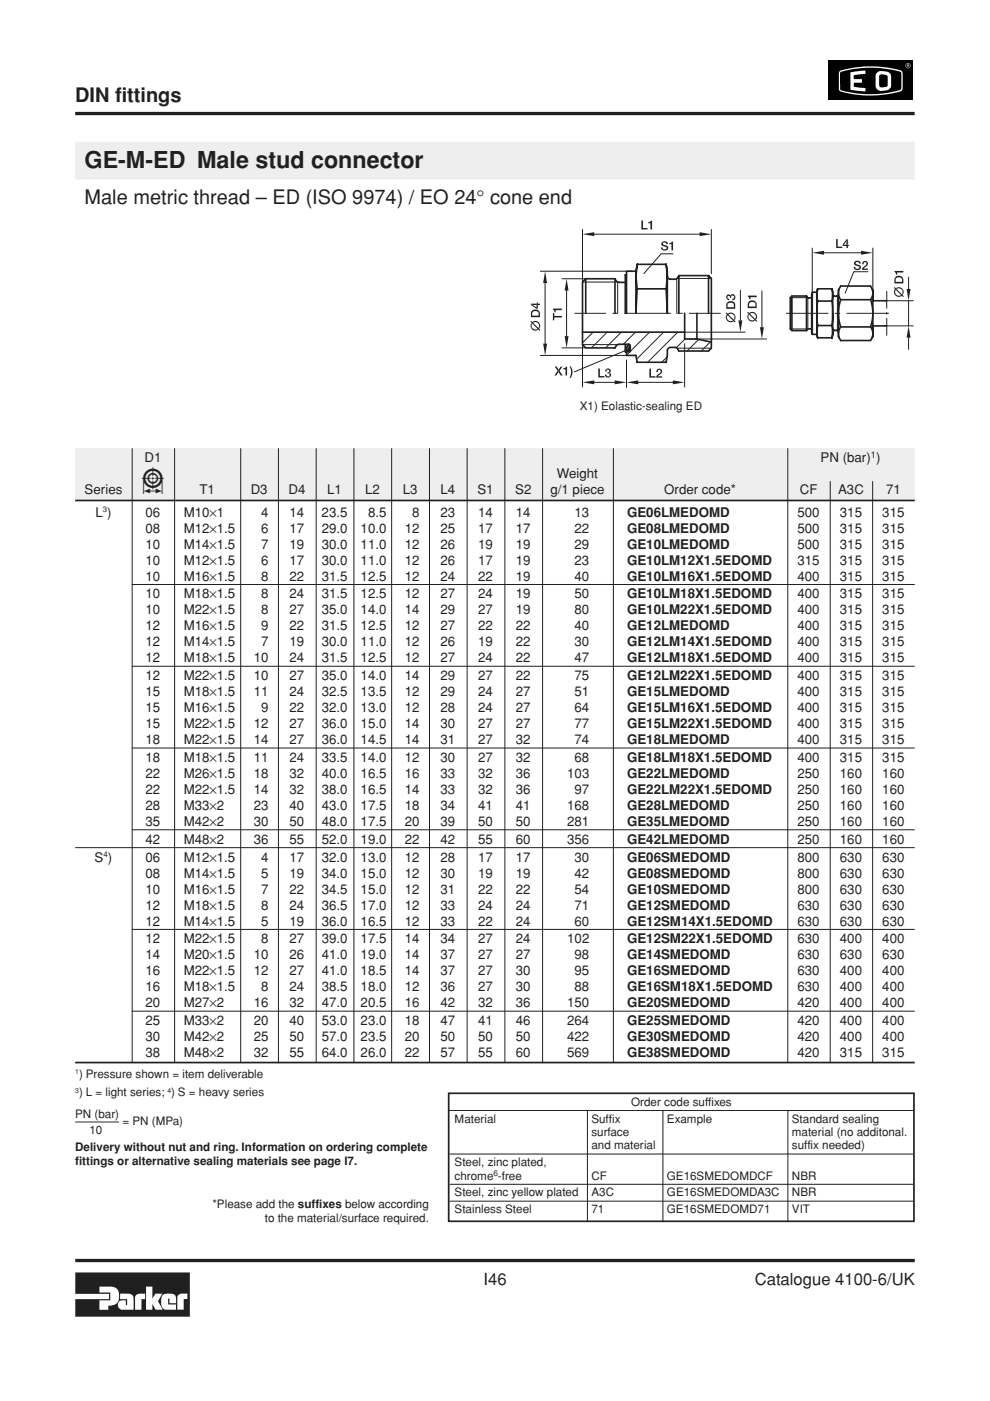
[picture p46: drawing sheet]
<svg xmlns="http://www.w3.org/2000/svg" width="210mm" height="297mm" viewBox="0 0 210 297" stroke-linecap="round" stroke-linejoin="round" font-family="sans-serif">
<defs><g id="words">
<text font-size="7.1" fill="#231f20" x="30" y="104.8">5</text>
<text font-size="4.9" fill="#231f20" x="17.9" y="35.6">GE-M-ED Male stud connector</text>
<g font-size="4.2" fill="#231f20">
<text x="15.9" y="21.6">DIN fittings</text>
<text x="17.9" y="43.3">Male metric thread – ED (ISO 9974) / EO 24° cone end</text>
</g>
<g font-size="3.5" fill="#231f20">
<text x="102.5" y="272.4">I46</text>
<text x="160" y="272.4">Catalogue 4100-6/UK</text>
</g>
<g font-size="2.8" fill="#231f20">
<text x="30.6" y="98">D1</text>
<text x="118.1" y="101.4">Weight</text>
<text x="174" y="98">PN (bar) )</text>
<text x="17.9" y="104.8">Series</text>
<text x="42.3" y="104.8">T1</text>
<text x="53.1" y="104.8">D3</text>
<text x="61.2" y="104.8">D4</text>
<text x="69.4" y="104.8">L1</text>
<text x="77.4" y="104.8">L2</text>
<text x="85.4" y="104.8">L3</text>
<text x="93.4" y="104.8">L4</text>
<text x="101.2" y="104.8">S1</text>
<text x="109.2" y="104.8">S2</text>
<text x="116.7" y="104.8">g/1 piece</text>
<text x="140.8" y="104.8">Order code*</text>
<text x="169.6" y="104.8">CF</text>
<text x="177.7" y="104.8">A3C</text>
<text x="187.9" y="104.8">71</text>
<text x="20.2" y="109.6">L )</text>
<text x="30.9" y="112.9">08</text>
<text x="30.9" y="109.6">06</text>
<text x="38.9" y="112.9">M12×1.5</text>
<text x="39" y="109.6">M10×1</text>
<text x="55.4" y="109.6">4</text>
<text x="55.4" y="112.9">6</text>
<text x="61.4" y="109.6">14</text>
<text x="61.4" y="112.9">17</text>
<text x="68.2" y="109.6">23.5</text>
<text x="68.2" y="112.9">29.0</text>
<text x="76.5" y="112.9">10.0</text>
<text x="78" y="109.6">8.5</text>
<text x="85.8" y="112.9">12</text>
<text x="87.4" y="109.6">8</text>
<text x="93.4" y="109.6">23</text>
<text x="93.4" y="112.9">25</text>
<text x="101.4" y="109.6">14</text>
<text x="101.4" y="112.9">17</text>
<text x="109.4" y="109.6">14</text>
<text x="109.4" y="112.9">17</text>
<text x="121.8" y="109.6">13</text>
<text x="121.8" y="112.9">22</text>
<text x="133" y="109.6">GE06LMEDOMD</text>
<text x="133" y="112.9">GE08LMEDOMD</text>
<text x="169.1" y="109.6">500</text>
<text x="169.1" y="112.9">500</text>
<text x="178.1" y="109.6">315</text>
<text x="178.1" y="112.9">315</text>
<text x="187.1" y="109.6">315</text>
<text x="187.1" y="112.9">315</text>
<text x="30.9" y="116.3">10</text>
<text x="30.9" y="119.7">10</text>
<text x="38.9" y="116.3">M14×1.5</text>
<text x="38.9" y="119.7">M12×1.5</text>
<text x="55.4" y="116.3">7</text>
<text x="55.4" y="119.7">6</text>
<text x="61.4" y="116.3">19</text>
<text x="61.4" y="119.7">17</text>
<text x="68.2" y="116.3">30.0</text>
<text x="68.2" y="119.7">30.0</text>
<text x="76.5" y="116.3">11.0</text>
<text x="76.5" y="119.7">11.0</text>
<text x="85.8" y="116.3">12</text>
<text x="85.8" y="119.7">12</text>
<text x="93.4" y="116.3">26</text>
<text x="93.4" y="119.7">26</text>
<text x="101.4" y="116.3">19</text>
<text x="101.4" y="119.7">17</text>
<text x="109.4" y="116.3">19</text>
<text x="109.4" y="119.7">19</text>
<text x="121.8" y="116.3">29</text>
<text x="121.8" y="119.7">23</text>
<text x="133" y="116.3">GE10LMEDOMD</text>
<text x="133" y="119.7">GE10LM12X1.5EDOMD</text>
<text x="169.1" y="116.3">500</text>
<text x="169.1" y="119.7">315</text>
<text x="178.1" y="116.3">315</text>
<text x="178.1" y="119.7">315</text>
<text x="187.1" y="116.3">315</text>
<text x="187.1" y="119.7">315</text>
<text x="30.9" y="123.1">10</text>
<text x="38.9" y="123.1">M16×1.5</text>
<text x="55.4" y="123.1">8</text>
<text x="61.4" y="123.1">22</text>
<text x="68.2" y="123.1">31.5</text>
<text x="76.5" y="123.1">12.5</text>
<text x="85.8" y="123.1">12</text>
<text x="93.4" y="123.1">24</text>
<text x="101.4" y="123.1">22</text>
<text x="109.4" y="123.1">19</text>
<text x="121.8" y="123.1">40</text>
<text x="133" y="123.1">GE10LM16X1.5EDOMD</text>
<text x="169.1" y="123.1">400</text>
<text x="178.1" y="123.1">315</text>
<text x="187.1" y="123.1">315</text>
<text x="30.9" y="126.9">10</text>
<text x="30.9" y="130.3">10</text>
<text x="38.9" y="126.9">M18×1.5</text>
<text x="38.9" y="130.3">M22×1.5</text>
<text x="55.4" y="126.9">8</text>
<text x="55.4" y="130.3">8</text>
<text x="61.4" y="126.9">24</text>
<text x="61.4" y="130.3">27</text>
<text x="68.2" y="126.9">31.5</text>
<text x="68.2" y="130.3">35.0</text>
<text x="76.5" y="126.9">12.5</text>
<text x="76.5" y="130.3">14.0</text>
<text x="85.8" y="126.9">12</text>
<text x="85.8" y="130.3">14</text>
<text x="93.4" y="126.9">27</text>
<text x="93.4" y="130.3">29</text>
<text x="101.4" y="126.9">24</text>
<text x="101.4" y="130.3">27</text>
<text x="109.4" y="126.9">19</text>
<text x="109.4" y="130.3">19</text>
<text x="121.8" y="126.9">50</text>
<text x="121.8" y="130.3">80</text>
<text x="133" y="126.9">GE10LM18X1.5EDOMD</text>
<text x="133" y="130.3">GE10LM22X1.5EDOMD</text>
<text x="169.1" y="126.9">400</text>
<text x="169.1" y="130.3">400</text>
<text x="178.1" y="126.9">315</text>
<text x="178.1" y="130.3">315</text>
<text x="187.1" y="126.9">315</text>
<text x="187.1" y="130.3">315</text>
<text x="30.9" y="133.7">12</text>
<text x="30.9" y="137">12</text>
<text x="38.9" y="133.7">M16×1.5</text>
<text x="38.9" y="137">M14×1.5</text>
<text x="55.4" y="133.7">9</text>
<text x="55.4" y="137">7</text>
<text x="61.4" y="133.7">22</text>
<text x="61.4" y="137">19</text>
<text x="68.2" y="133.7">31.5</text>
<text x="68.2" y="137">30.0</text>
<text x="76.5" y="133.7">12.5</text>
<text x="76.5" y="137">11.0</text>
<text x="85.8" y="133.7">12</text>
<text x="85.8" y="137">12</text>
<text x="93.4" y="133.7">27</text>
<text x="93.4" y="137">26</text>
<text x="101.4" y="133.7">22</text>
<text x="101.4" y="137">19</text>
<text x="109.4" y="133.7">22</text>
<text x="109.4" y="137">22</text>
<text x="121.8" y="133.7">40</text>
<text x="121.8" y="137">30</text>
<text x="133" y="133.7">GE12LMEDOMD</text>
<text x="133" y="137">GE12LM14X1.5EDOMD</text>
<text x="169.1" y="133.7">400</text>
<text x="169.1" y="137">400</text>
<text x="178.1" y="133.7">315</text>
<text x="178.1" y="137">315</text>
<text x="187.1" y="133.7">315</text>
<text x="187.1" y="137">315</text>
<text x="30.9" y="140.4">12</text>
<text x="38.9" y="140.4">M18×1.5</text>
<text x="53.8" y="140.4">10</text>
<text x="61.4" y="140.4">24</text>
<text x="68.2" y="140.4">31.5</text>
<text x="76.5" y="140.4">12.5</text>
<text x="85.8" y="140.4">12</text>
<text x="93.4" y="140.4">27</text>
<text x="101.4" y="140.4">24</text>
<text x="109.4" y="140.4">22</text>
<text x="121.8" y="140.4">47</text>
<text x="133" y="140.4">GE12LM18X1.5EDOMD</text>
<text x="169.1" y="140.4">400</text>
<text x="178.1" y="140.4">315</text>
<text x="187.1" y="140.4">315</text>
<text x="30.9" y="144.2">12</text>
<text x="30.9" y="147.6">15</text>
<text x="38.9" y="144.2">M22×1.5</text>
<text x="38.9" y="147.6">M18×1.5</text>
<text x="53.8" y="144.2">10</text>
<text x="53.8" y="147.6">11</text>
<text x="61.4" y="144.2">27</text>
<text x="61.4" y="147.6">24</text>
<text x="68.2" y="144.2">35.0</text>
<text x="68.2" y="147.6">32.5</text>
<text x="76.5" y="144.2">14.0</text>
<text x="76.5" y="147.6">13.5</text>
<text x="85.8" y="144.2">14</text>
<text x="85.8" y="147.6">12</text>
<text x="93.4" y="144.2">29</text>
<text x="93.4" y="147.6">29</text>
<text x="101.4" y="144.2">27</text>
<text x="101.4" y="147.6">24</text>
<text x="109.4" y="144.2">22</text>
<text x="109.4" y="147.6">27</text>
<text x="121.8" y="144.2">75</text>
<text x="121.8" y="147.6">51</text>
<text x="133" y="144.2">GE12LM22X1.5EDOMD</text>
<text x="133" y="147.6">GE15LMEDOMD</text>
<text x="169.1" y="144.2">400</text>
<text x="169.1" y="147.6">400</text>
<text x="178.1" y="144.2">315</text>
<text x="178.1" y="147.6">315</text>
<text x="187.1" y="144.2">315</text>
<text x="187.1" y="147.6">315</text>
<text x="30.9" y="151">15</text>
<text x="30.9" y="154.4">15</text>
<text x="38.9" y="151">M16×1.5</text>
<text x="38.9" y="154.4">M22×1.5</text>
<text x="53.8" y="154.4">12</text>
<text x="55.4" y="151">9</text>
<text x="61.4" y="154.4">27</text>
<text x="61.4" y="151">22</text>
<text x="68.2" y="154.4">36.0</text>
<text x="68.2" y="151">32.0</text>
<text x="76.5" y="154.4">15.0</text>
<text x="76.5" y="151">13.0</text>
<text x="85.8" y="154.4">14</text>
<text x="85.8" y="151">12</text>
<text x="93.4" y="154.4">30</text>
<text x="93.4" y="151">28</text>
<text x="101.4" y="154.4">27</text>
<text x="101.4" y="151">24</text>
<text x="109.4" y="151">27</text>
<text x="109.4" y="154.4">27</text>
<text x="121.8" y="151">64</text>
<text x="121.8" y="154.4">77</text>
<text x="133" y="151">GE15LM16X1.5EDOMD</text>
<text x="133" y="154.4">GE15LM22X1.5EDOMD</text>
<text x="169.1" y="151">400</text>
<text x="169.1" y="154.4">400</text>
<text x="178.1" y="151">315</text>
<text x="178.1" y="154.4">315</text>
<text x="187.1" y="151">315</text>
<text x="187.1" y="154.4">315</text>
<text x="30.9" y="157.8">18</text>
<text x="30.9" y="161.6">18</text>
<text x="38.9" y="157.8">M22×1.5</text>
<text x="38.9" y="161.6">M18×1.5</text>
<text x="53.8" y="157.8">14</text>
<text x="53.8" y="161.6">11</text>
<text x="61.4" y="157.8">27</text>
<text x="61.4" y="161.6">24</text>
<text x="68.2" y="157.8">36.0</text>
<text x="68.2" y="161.6">33.5</text>
<text x="76.5" y="157.8">14.5</text>
<text x="76.5" y="161.6">14.0</text>
<text x="85.8" y="157.8">14</text>
<text x="85.8" y="161.6">12</text>
<text x="93.4" y="157.8">31</text>
<text x="93.4" y="161.6">30</text>
<text x="101.4" y="157.8">27</text>
<text x="101.4" y="161.6">27</text>
<text x="109.4" y="157.8">32</text>
<text x="109.4" y="161.6">32</text>
<text x="121.8" y="157.8">74</text>
<text x="121.8" y="161.6">68</text>
<text x="133" y="157.8">GE18LMEDOMD</text>
<text x="133" y="161.6">GE18LM18X1.5EDOMD</text>
<text x="169.1" y="157.8">400</text>
<text x="169.1" y="161.6">400</text>
<text x="178.1" y="157.8">315</text>
<text x="178.1" y="161.6">315</text>
<text x="187.1" y="157.8">315</text>
<text x="187.1" y="161.6">315</text>
<text x="30.9" y="165">22</text>
<text x="38.9" y="165">M26×1.5</text>
<text x="53.8" y="165">18</text>
<text x="61.4" y="165">32</text>
<text x="68.2" y="165">40.0</text>
<text x="76.5" y="165">16.5</text>
<text x="85.8" y="165">16</text>
<text x="93.4" y="165">33</text>
<text x="101.4" y="165">32</text>
<text x="109.4" y="165">36</text>
<text x="120.3" y="165">103</text>
<text x="133" y="165">GE22LMEDOMD</text>
<text x="169.1" y="165">250</text>
<text x="178.1" y="165">160</text>
<text x="187.1" y="165">160</text>
<text x="30.9" y="168.4">22</text>
<text x="30.9" y="171.7">28</text>
<text x="38.9" y="168.4">M22×1.5</text>
<text x="38.9" y="171.7">M33×2</text>
<text x="53.8" y="171.7">23</text>
<text x="53.8" y="168.4">14</text>
<text x="61.4" y="171.7">40</text>
<text x="61.4" y="168.4">32</text>
<text x="68.2" y="168.4">38.0</text>
<text x="68.2" y="171.7">43.0</text>
<text x="76.5" y="171.7">17.5</text>
<text x="76.5" y="168.4">16.5</text>
<text x="85.8" y="171.7">18</text>
<text x="85.8" y="168.4">14</text>
<text x="93.4" y="171.7">34</text>
<text x="93.4" y="168.4">33</text>
<text x="101.4" y="171.7">41</text>
<text x="101.4" y="168.4">32</text>
<text x="109.4" y="171.7">41</text>
<text x="109.4" y="168.4">36</text>
<text x="120.3" y="171.7">168</text>
<text x="121.8" y="168.4">97</text>
<text x="133" y="168.4">GE22LM22X1.5EDOMD</text>
<text x="133" y="171.7">GE28LMEDOMD</text>
<text x="169.1" y="168.4">250</text>
<text x="169.1" y="171.7">250</text>
<text x="178.1" y="168.4">160</text>
<text x="178.1" y="171.7">160</text>
<text x="187.1" y="168.4">160</text>
<text x="187.1" y="171.7">160</text>
<text x="30.9" y="175.1">35</text>
<text x="30.9" y="178.9">42</text>
<text x="38.9" y="175.1">M42×2</text>
<text x="38.9" y="178.9">M48×2</text>
<text x="53.8" y="175.1">30</text>
<text x="53.8" y="178.9">36</text>
<text x="61.4" y="175.1">50</text>
<text x="61.4" y="178.9">55</text>
<text x="68.2" y="175.1">48.0</text>
<text x="68.2" y="178.9">52.0</text>
<text x="76.5" y="175.1">17.5</text>
<text x="76.5" y="178.9">19.0</text>
<text x="85.8" y="175.1">20</text>
<text x="85.8" y="178.9">22</text>
<text x="93.4" y="175.1">39</text>
<text x="93.4" y="178.9">42</text>
<text x="101.4" y="175.1">50</text>
<text x="101.4" y="178.9">55</text>
<text x="109.4" y="175.1">50</text>
<text x="109.4" y="178.9">60</text>
<text x="120.3" y="175.1">281</text>
<text x="120.3" y="178.9">356</text>
<text x="133" y="175.1">GE35LMEDOMD</text>
<text x="133" y="178.9">GE42LMEDOMD</text>
<text x="169.1" y="175.1">250</text>
<text x="169.1" y="178.9">250</text>
<text x="178.1" y="175.1">160</text>
<text x="178.1" y="178.9">160</text>
<text x="187.1" y="175.1">160</text>
<text x="187.1" y="178.9">160</text>
<text x="20.1" y="182.7">S )</text>
<text x="30.9" y="182.7">06</text>
<text x="39" y="182.7">M12×1.5</text>
<text x="55.4" y="182.7">4</text>
<text x="61.4" y="182.7">17</text>
<text x="68.2" y="182.7">32.0</text>
<text x="76.5" y="182.7">13.0</text>
<text x="85.8" y="182.7">12</text>
<text x="93.4" y="182.7">28</text>
<text x="101.4" y="182.7">17</text>
<text x="109.4" y="182.7">17</text>
<text x="121.8" y="182.7">30</text>
<text x="133" y="182.7">GE06SMEDOMD</text>
<text x="169.1" y="182.7">800</text>
<text x="178.1" y="182.7">630</text>
<text x="187.1" y="182.7">630</text>
<text x="30.9" y="186.1">08</text>
<text x="30.9" y="189.5">10</text>
<text x="38.9" y="186.1">M14×1.5</text>
<text x="38.9" y="189.5">M16×1.5</text>
<text x="55.4" y="186.1">5</text>
<text x="55.4" y="189.5">7</text>
<text x="61.4" y="186.1">19</text>
<text x="61.4" y="189.5">22</text>
<text x="68.2" y="186.1">34.0</text>
<text x="68.2" y="189.5">34.5</text>
<text x="76.5" y="186.1">15.0</text>
<text x="76.5" y="189.5">15.0</text>
<text x="85.8" y="186.1">12</text>
<text x="85.8" y="189.5">12</text>
<text x="93.4" y="186.1">30</text>
<text x="93.4" y="189.5">31</text>
<text x="101.4" y="186.1">19</text>
<text x="101.4" y="189.5">22</text>
<text x="109.4" y="186.1">19</text>
<text x="109.4" y="189.5">22</text>
<text x="121.8" y="186.1">42</text>
<text x="121.8" y="189.5">54</text>
<text x="133" y="186.1">GE08SMEDOMD</text>
<text x="133" y="189.5">GE10SMEDOMD</text>
<text x="169.1" y="186.1">800</text>
<text x="169.1" y="189.5">800</text>
<text x="178.1" y="186.1">630</text>
<text x="178.1" y="189.5">630</text>
<text x="187.1" y="186.1">630</text>
<text x="187.1" y="189.5">630</text>
<text x="30.9" y="192.9">12</text>
<text x="30.9" y="196.3">12</text>
<text x="38.9" y="192.9">M18×1.5</text>
<text x="38.9" y="196.3">M14×1.5</text>
<text x="55.4" y="192.9">8</text>
<text x="55.4" y="196.3">5</text>
<text x="61.4" y="192.9">24</text>
<text x="61.4" y="196.3">19</text>
<text x="68.2" y="192.9">36.5</text>
<text x="68.2" y="196.3">36.0</text>
<text x="76.5" y="192.9">17.0</text>
<text x="76.5" y="196.3">16.5</text>
<text x="85.8" y="192.9">12</text>
<text x="85.8" y="196.3">12</text>
<text x="93.4" y="192.9">33</text>
<text x="93.4" y="196.3">33</text>
<text x="101.4" y="192.9">24</text>
<text x="101.4" y="196.3">22</text>
<text x="109.4" y="192.9">24</text>
<text x="109.4" y="196.3">24</text>
<text x="121.8" y="192.9">71</text>
<text x="121.8" y="196.3">60</text>
<text x="133" y="192.9">GE12SMEDOMD</text>
<text x="133" y="196.3">GE12SM14X1.5EDOMD</text>
<text x="169.1" y="192.9">630</text>
<text x="169.1" y="196.3">630</text>
<text x="178.1" y="192.9">630</text>
<text x="178.1" y="196.3">630</text>
<text x="187.1" y="192.9">630</text>
<text x="187.1" y="196.3">630</text>
<text x="30.9" y="200">12</text>
<text x="30.9" y="203.4">14</text>
<text x="38.9" y="200">M22×1.5</text>
<text x="38.9" y="203.4">M20×1.5</text>
<text x="53.8" y="203.4">10</text>
<text x="55.4" y="200">8</text>
<text x="61.4" y="203.4">26</text>
<text x="61.4" y="200">27</text>
<text x="68.2" y="203.4">41.0</text>
<text x="68.2" y="200">39.0</text>
<text x="76.5" y="203.4">19.0</text>
<text x="76.5" y="200">17.5</text>
<text x="85.8" y="203.4">14</text>
<text x="85.8" y="200">14</text>
<text x="93.4" y="203.4">37</text>
<text x="93.4" y="200">34</text>
<text x="101.4" y="203.4">27</text>
<text x="101.4" y="200">27</text>
<text x="109.4" y="200">24</text>
<text x="109.4" y="203.4">27</text>
<text x="120.3" y="200">102</text>
<text x="121.8" y="203.4">98</text>
<text x="133" y="200">GE12SM22X1.5EDOMD</text>
<text x="133" y="203.4">GE14SMEDOMD</text>
<text x="169.1" y="200">630</text>
<text x="169.1" y="203.4">630</text>
<text x="178.1" y="200">400</text>
<text x="178.1" y="203.4">630</text>
<text x="187.1" y="200">400</text>
<text x="187.1" y="203.4">630</text>
<text x="30.9" y="206.8">16</text>
<text x="38.9" y="206.8">M22×1.5</text>
<text x="53.8" y="206.8">12</text>
<text x="61.4" y="206.8">27</text>
<text x="68.2" y="206.8">41.0</text>
<text x="76.5" y="206.8">18.5</text>
<text x="85.8" y="206.8">14</text>
<text x="93.4" y="206.8">37</text>
<text x="101.4" y="206.8">27</text>
<text x="109.4" y="206.8">30</text>
<text x="121.8" y="206.8">95</text>
<text x="133" y="206.8">GE16SMEDOMD</text>
<text x="169.1" y="206.8">630</text>
<text x="178.1" y="206.8">400</text>
<text x="187.1" y="206.8">400</text>
<text x="30.9" y="210.2">16</text>
<text x="30.9" y="213.6">20</text>
<text x="38.9" y="210.2">M18×1.5</text>
<text x="38.9" y="213.6">M27×2</text>
<text x="53.8" y="213.6">16</text>
<text x="55.4" y="210.2">8</text>
<text x="61.4" y="213.6">32</text>
<text x="61.4" y="210.2">24</text>
<text x="68.2" y="213.6">47.0</text>
<text x="68.2" y="210.2">38.5</text>
<text x="76.5" y="213.6">20.5</text>
<text x="76.5" y="210.2">18.0</text>
<text x="85.8" y="213.6">16</text>
<text x="85.8" y="210.2">12</text>
<text x="93.4" y="213.6">42</text>
<text x="93.4" y="210.2">36</text>
<text x="101.4" y="213.6">32</text>
<text x="101.4" y="210.2">27</text>
<text x="109.4" y="213.6">36</text>
<text x="109.4" y="210.2">30</text>
<text x="120.3" y="213.6">150</text>
<text x="121.8" y="210.2">88</text>
<text x="133" y="210.2">GE16SM18X1.5EDOMD</text>
<text x="133" y="213.6">GE20SMEDOMD</text>
<text x="169.1" y="210.2">630</text>
<text x="169.1" y="213.6">420</text>
<text x="178.1" y="210.2">400</text>
<text x="178.1" y="213.6">400</text>
<text x="187.1" y="210.2">400</text>
<text x="187.1" y="213.6">400</text>
<text x="30.9" y="217.4">25</text>
<text x="30.9" y="220.8">30</text>
<text x="38.9" y="217.4">M33×2</text>
<text x="38.9" y="220.8">M42×2</text>
<text x="53.8" y="217.4">20</text>
<text x="53.8" y="220.8">25</text>
<text x="61.4" y="217.4">40</text>
<text x="61.4" y="220.8">50</text>
<text x="68.2" y="217.4">53.0</text>
<text x="68.2" y="220.8">57.0</text>
<text x="76.5" y="217.4">23.0</text>
<text x="76.5" y="220.8">23.5</text>
<text x="85.8" y="217.4">18</text>
<text x="85.8" y="220.8">20</text>
<text x="93.4" y="217.4">47</text>
<text x="93.4" y="220.8">50</text>
<text x="101.4" y="217.4">41</text>
<text x="101.4" y="220.8">50</text>
<text x="109.4" y="217.4">46</text>
<text x="109.4" y="220.8">50</text>
<text x="120.3" y="217.4">264</text>
<text x="120.3" y="220.8">422</text>
<text x="133" y="217.4">GE25SMEDOMD</text>
<text x="133" y="220.8">GE30SMEDOMD</text>
<text x="169.1" y="217.4">420</text>
<text x="169.1" y="220.8">420</text>
<text x="178.1" y="217.4">400</text>
<text x="178.1" y="220.8">400</text>
<text x="187.1" y="217.4">400</text>
<text x="187.1" y="220.8">400</text>
<text x="30.9" y="224.1">38</text>
<text x="38.9" y="224.1">M48×2</text>
<text x="53.8" y="224.1">32</text>
<text x="61.4" y="224.1">55</text>
<text x="68.2" y="224.1">64.0</text>
<text x="76.5" y="224.1">26.0</text>
<text x="85.8" y="224.1">22</text>
<text x="93.4" y="224.1">57</text>
<text x="101.4" y="224.1">55</text>
<text x="109.4" y="224.1">60</text>
<text x="120.3" y="224.1">569</text>
<text x="133" y="224.1">GE38SMEDOMD</text>
<text x="169.1" y="224.1">420</text>
<text x="178.1" y="224.1">315</text>
<text x="187.1" y="224.1">315</text>
</g>
<g font-size="2.5" fill="#231f20">
<text x="122.9" y="87">X1) Eolastic-sealing ED</text>
<text x="16.8" y="228.5">) Pressure shown = item deliverable</text>
<text x="16.8" y="232.5">) L = light series; ) S = heavy series</text>
<text x="15.9" y="237">PN (bar)</text>
<text x="26" y="238.5">= PN (MPa)</text>
<text x="96.4" y="238">Material</text>
<text x="125.4" y="238">Suffix</text>
<text x="133.8" y="234.5">Order code suffixes</text>
<text x="141.4" y="238">Example</text>
<text x="167.9" y="238">Standard sealing</text>
<text x="15.9" y="243.9">Delivery without nut and ring. Information on ordering complete</text>
<text x="18.9" y="240.4">10</text>
<text x="125.4" y="240.8">surface</text>
<text x="125.4" y="243.7">and material</text>
<text x="167.9" y="240.8">material (no additonal.</text>
<text x="167.9" y="243.7">suffix needed)</text>
<text x="15.9" y="246.9">fittings or alternative sealing materials see page I7.</text>
<text x="96.4" y="247.3">Steel, zinc plated,</text>
<text x="96.4" y="250.1">chrome -free</text>
<text x="125.4" y="250.1">CF</text>
<text x="141.4" y="250.1">GE16SMEDOMDCF</text>
<text x="167.9" y="250.1">NBR</text>
<text x="45" y="256.1">*Please add the suffixes below according</text>
<text x="96.4" y="253.7">Steel, zinc yellow plated</text>
<text x="96.4" y="257.3">Stainless Steel</text>
<text x="125.4" y="253.7">A3C</text>
<text x="125.4" y="257.3">71</text>
<text x="141.4" y="257.3">GE16SMEDOMD71</text>
<text x="141.4" y="253.7">GE16SMEDOMDA3C</text>
<text x="167.9" y="257.3">VIT</text>
<text x="167.9" y="253.7">NBR</text>
<text x="56.1" y="259.1">to the material/surface required.</text>
</g>
<text font-size="2" fill="#231f20" x="184.6" y="97.1">1</text>
<g font-size="1.7" fill="#231f20">
<text x="21.8" y="108.6">3</text>
<text x="22" y="181.8">4</text>
<text x="104.6" y="249.3">6</text>
</g>
<g font-size="1.4" fill="#231f20">
<text x="15.9" y="227.6">1</text>
<text x="15.9" y="231.6">3</text>
<text x="35.5" y="231.6">4</text>
</g>
</g></defs>
<path d="M-.1 11.1h1.1" fill="none" stroke="#000" stroke-width=".21"/>
<path d="M0 9.6h3v3h-3z" fill="#fff"/>
<path d="M-.1 285.9h1.1" fill="none" stroke="#000" stroke-width=".21"/>
<g fill="#fff">
<path d="M0 284.5h4v3h-4z"/>
<path d="M0 288.5h5.9v7h-5.9z"/>
</g>
<path d="M175.7 12.9h17.9v8.3h-17.9z" fill="#000"/>
<circle cx="192.5" cy="13.9" r=".54" fill="#fff"/>
<circle cx="192.5" cy="13.9" r=".46" fill="#000"/>
<path d="M192.3 13.7l.5 .1v.4l-.4-.2-.1 .2z" fill="#fff"/>
<path d="M192.4 13.8l.3 .1h-.3z" fill="#000"/>
<path d="M178.1 15.1a21.9 21.9 0 0 1 13.1 0l.2 .7-.1 3.3a6.5 6.5 0 0 1-3.5 .9 20.9 20.9 0 0 1-9.8-.8l-.1-.3v-3.5z" fill="#fff"/>
<path d="M178.2 15.3a22 22 0 0 1 12.8 0l.1 .3-.1 3.3a19.8 19.8 0 0 1-8.9 .9h-.6a7.4 7.4 0 0 1-3.4-.9z" fill="#000"/>
<g fill="#fff">
<path d="M180.3 15.3l3.2-.3v.7l-2.5 .3v.8h1.8v.7h-1.8v.9l2.5 .3v.7l-3.2-.4z"/>
<path d="M185.9 15.5a2.43 2.43 0 0 1 2.9 .2l.1 .5-.1 2.4a2.34 2.34 0 0 1-2.9 .2l-.3-.5v-2.3z"/>
</g>
<path d="M186.5 15.9l.5-.1a1 1 0 0 1 1.2 .5v1.7a1.21 1.21 0 0 1-1.6 .4l-.2-.3z" fill="#000"/>
<path d="M16 269.8h24.3v9.4h-24.3v-3.8h7.1v-1.1h-7.1z" fill="#231f20"/>
<g fill="#fff">
<path d="M21.1 272.8h1.9a1.81 1.81 0 0 1 2.3 2.1 1.85 1.85 0 0 1-2.3 1.9v.9h-1.9v-2h2.3v-1.7h-2.3z"/>
<path d="M31 272.8h1.3v2.6l.6-1.1h1.5l-.9 1.6 1 1.8h-1.5l-.7-1.2v1.2h-1.3z"/>
<path d="M34.4 274.6a2.3 2.3 0 0 1 2.8 .2l.1 1.5h-1.4v-1h-.2v1.3h1.6v1.1l-2.5-.1a2.51 2.51 0 0 1-.4-3z"/>
<path d="M28.8 274.7l.8-.4h1.2v1.1h-.8v2.3h-1.4v-2.7z"/>
<path d="M25.5 274.3a3.5 3.5 0 0 1 2.7 .5l.1 2.9h-2.5a1.07 1.07 0 0 1-.7-1.4 1.07 1.07 0 0 1 1.4-.6h.2v1h.3v-1.3h-1.5z"/>
<path d="M37.7 274.7l.8-.4h1.2v1.1h-.7l-.1 2.3h-1.3v-2.7z"/>
</g>
<path d="M15.9 24.1h178M16 267.3h178" fill="none" stroke="#231f20" stroke-width=".7" stroke-linecap="butt"/>
<g fill="none" stroke="#231f20" stroke-width=".35">
<path d="M167.9 62.8v3.6M171 62.8h-3.1l-.3 .3v6.6M171 62.8l.3 .3h.8M171 62.8v3.6M172.2 62.4h-.1v4M173.2 62v4.4l.1-2.6M173.2 62h-1v4.4M173.3 61.2l-.1 1.3 .1 1.3M173.3 63.8h3.1M176.4 61.2l.1 .8v4.4zM176.4 61.2h-3.1l-.1 .8M177.8 62.4l-.4 .4h-.6l-.3-.3"/>
<path d="M178.2 63.5h6.4M185.1 61.5l-.5-.8h-6.4l-.4 .8v4.9M188 63.8h-2.9v-2.3v4.9"/>
</g>
<path d="M172.2 52.6v9.4M174.7 53.6h7.9M185.1 52.6v8.8M166.7 66.4h8.9M167.6 63.1h3.7v3.3M177.1 66.4h1M177.6 62.8v3.6M177.6 62.7h.2M179.6 66.4h8.8" fill="none" stroke="#231f20" stroke-width=".21"/>
<g fill="#231f20">
<path d="M172.2 53.6l2.5-.4v.8z"/>
<path d="M182.6 53.2l2.5 .4-2.5 .4z"/>
<path d="M177.3 50.7h.3v1.6h1v.3h-1.3z" fill-rule="evenodd"/>
<path d="M179.5 50.7h.3l-.9 1.2h1.1v.2h-.2v.5h-.3v-.5h-.8v-.3z" fill-rule="evenodd"/>
<path d="M179.8 50.7v1.2h-.9h.6v-.8z" fill-rule="evenodd"/>
</g>
<g fill="none" stroke="#231f20" stroke-width=".35">
<path d="M167.6 69.7l.3 .4h3.1M167.9 66.4v3.7M171 66.4v3.7M172.1 69.7h-.8l-.3 .4M172.1 66.4v4.1h.1M172.2 66.4v4.5h1l.1 .7M173.3 69l-.1 1.3 .1 1.3h3.1M173.3 69l-.1-2.6v4.5M173.3 69h3.1M176.4 69l.1 1.3-.1 1.3M176.4 69l.1-2.6v4.5l-.1 .7M176.5 70.4l.3-.3 .6-.1 .4 .4"/>
<path d="M177.8 66.4v5l.4 .8h6.4l.5-.8M178.2 63.5a8.8 8.8 0 0 0 0 5.8 2.4 2.4 0 0 0-.2 2.4M178.2 69.3h6.4M178.2 60.7h.1M184.6 69.3a2.36 2.36 0 0 1 .3 2.4M184.9 61.2a2.36 2.36 0 0 1-.3 2.3 8.8 8.8 0 0 1 0 5.8M185.1 66.4v5v-2.3h2.9"/>
</g>
<path d="M171.3 66.4v3.3h-3.7M177.6 66.4v3.7h.2M188 61.8v3.6M188 66.2v.4M188 67.5v3.6" fill="none" stroke="#231f20" stroke-width=".21"/>
<circle cx="178.2" cy="72.2" r=".17" fill="#231f20"/>
<path d="M178 61.2a2.41 2.41 0 0 0 .2 2.3" fill="none" stroke="#231f20" stroke-width=".35"/>
<path d="M192.6 58.8v2.5M187.5 63.8h6.1M187.5 69.1h6.1M192.6 71.6v2.5" fill="none" stroke="#231f20" stroke-width=".21"/>
<g fill="#231f20">
<path d="M191.4 61.3l.2 .5-.2 .8z" fill-rule="evenodd"/>
<path d="M190.1 61a1.03 1.03 0 0 1 1.3 .3v.6l-.4-.6-.5-.2-.4 .2z" fill-rule="evenodd"/>
<path d="M189.8 61.9v.1a.78 .78 0 0 0 1.2 .6 .39 .39 0 0 1-.5 .3l-.7-.3z" fill-rule="evenodd"/>
<path d="M189.8 61.3v1.3l-.2-.6z" fill-rule="evenodd"/>
<path d="M189.7 60.9l.2 .2 .2-.1v.3l1.1 1.1 .2-1.1v1.3l.2 .2-.1 .2-.3-.3-.1 .1-.1-.2-1.1-1.1-.1 1.1v-1.3l-.3-.3z" fill-rule="evenodd"/>
<path d="M189.9 58.7l.5-.2 .7 .1 .2 .1v1.1v-.4a.53 .53 0 0 0-.6-.6h-.2a.54 .54 0 0 0-.6 .6z" fill-rule="evenodd"/>
<path d="M189.8 58.7l.1 1.1h1.4v-1.1l.2 .4v1h-1.9l.1-1z" fill-rule="evenodd"/>
<path d="M189.7 57.4h1.8v.4h-1.3v.4h-.2z" fill-rule="evenodd"/>
</g>
<path d="M192.6 63.8v5.3" fill="none" stroke="#231f20" stroke-width=".21"/>
<g fill="#231f20">
<path d="M192.2 61.3h.9l-.5 2.5z"/>
<path d="M192.6 69.1l.5 2.5h-.9z"/>
</g>
<path d="M184 57.6h-3l-1.8 4.5" fill="none" stroke="#231f20" stroke-width=".21"/>
<g fill="#231f20">
<path d="M181 56.6h.3l.1 .3 .4 .1h-.7z" fill-rule="evenodd"/>
<path d="M181.2 55.5h.6a.3 .3 0 0 0-.4 .4 .3 .3 0 0 0 .5 .2h.1a.59 .59 0 0 1 .5 .7 .59 .59 0 0 1-.8 .5l-.6-.3h.7a.32 .32 0 0 0 .4-.4 .32 .32 0 0 0-.4-.2 .56 .56 0 0 1-.6-.2 .56 .56 0 0 1 0-.7z" fill-rule="evenodd"/>
<path d="M181.3 55.4a.74 .74 0 0 1 1.2 .5h-.3l-.3-.3-.7-.1z" fill-rule="evenodd"/>
<path d="M183.4 55.6h.5l.1 .4-.9 .9h.9v.3h-1.3l.2-.5 .7-.5a.34 .34 0 0 0 .1-.4 .34 .34 0 0 0-.3-.2z" fill-rule="evenodd"/>
<path d="M183 55.5l.5-.2 .4 .3h-.6l-.2 .4h-.3z" fill-rule="evenodd"/>
</g>
<g fill="none" stroke="#231f20" stroke-width=".35">
<path d="M124.2 59.1l-.7 .7v13.3l.7 .7h6.2l.2-.4M124.2 59.1h6.2M124.2 59.1v7.3M130.4 59.1l.6 .7 1.6 .1M130.4 59.1v7.3M132.8 58.3h-.2v8.1M134.8 57.5h-2v8.9M135.1 56l-.3 2.6 .3 2.6-.3 5.2v-8.9zM135.1 56h6.1M141.2 56l.3 1.5v8.9l-.3-5.2 .3-2.6zM141.5 58.5a.67 .67 0 0 0 .7 .7h.9M150.8 59v14.8l-.6 .6h-6.3l-.2-.4"/>
<path d="M123.5 70.4h21.7M131.3 73h2.2l.1 .3v1.3h-1v-1.6M135.1 61.2h6.1M141.5 74.3l-.3 2.5h-6.1l-.3-1.4h-2v-.8M142.2 73.7h.9M145.2 66.4v5.5h2.6l3 .6"/>
</g>
<path d="M123.5 59.8h7.5v6.6M121.9 66.4h6.5M123.5 73.1h7.5M123.5 73.2v8.9M129.9 66.4h1M132.4 66.4h9.8M132.8 76.4v5.7M143.5 73.8h7.3M143.7 66.4h1M146.2 66.4h6.5M126 81.1h4.3" fill="none" stroke="#231f20" stroke-width=".21"/>
<g fill="#231f20">
<path d="M130.3 80.6l2.5 .5-2.5 .4z"/>
<path d="M123.5 81.1l2.5-.5v.9z"/>
<path d="M126.8 78.1h.4v1.6h.9v.3h-1.3z" fill-rule="evenodd"/>
<path d="M128.3 79.4h.3l.2 .4h.7l-.4 .3-.5-.1-.2-.2z" fill-rule="evenodd"/>
<path d="M128.8 79.2h.7l.1 .3-.1 .3h-.6a.32 .32 0 0 0 .4-.3 .32 .32 0 0 0-.3-.3z" fill-rule="evenodd"/>
<path d="M128.8 78.9h.6l-.2 .1 .3 .2h-.7z" fill-rule="evenodd"/>
<path d="M128.4 78.4h.5l-.2 .1-.1 .3h-.3z" fill-rule="evenodd"/>
<path d="M128.4 78.3l.6-.2a.49 .49 0 0 1 .4 .3 .49 .49 0 0 1 0 .5h-.6a.28 .28 0 0 0 .4-.2 .28 .28 0 0 0-.3-.3z" fill-rule="evenodd"/>
</g>
<path d="M132.8 76.4v5.7M145.2 72.9v9.2M135.3 81.1h7.4" fill="none" stroke="#231f20" stroke-width=".21"/>
<g fill="#231f20">
<path d="M132.8 81.1l2.5-.5v.9z"/>
<path d="M142.7 80.6l2.5 .5-2.5 .4z"/>
<path d="M137.7 78.2h.3v1.6h1v.3h-1.3z" fill-rule="evenodd"/>
<path d="M139.8 78.4h.5l.1 .4-.9 1h.9v.3h-1.3l.2-.5 .6-.5a.36 .36 0 0 0 .2-.4 .36 .36 0 0 0-.3-.3z" fill-rule="evenodd"/>
<path d="M139.4 78.3a.65 .65 0 0 1 .9 .1h-.6l-.2 .5h-.4z" fill-rule="evenodd"/>
</g>
<path d="M119.1 59.1h5M119.1 73.8h5M120.1 61.6v9.7" fill="none" stroke="#231f20" stroke-width=".21"/>
<g fill="#231f20">
<path d="M120.1 59.1l.4 2.5h-.8z"/>
<path d="M119.7 71.3h.8l-.4 2.5z"/>
<path d="M117.2 66.4h.3v.6h1.6v.3h-1.6v.6h-.3z" fill-rule="evenodd"/>
<path d="M117.3 65.4h1.8v.4h-1.3v.4h-.2z" fill-rule="evenodd"/>
</g>
<path d="M114.6 57.5h19.2M114.6 75.4h19.2M115.6 60v12.9" fill="none" stroke="#231f20" stroke-width=".21"/>
<g fill="#231f20">
<path d="M115.2 72.9h.8l-.4 2.5z"/>
<path d="M115.6 57.5l.4 2.5h-.8z"/>
<path d="M114.3 68.4l.2 .6-.2 .7z" fill-rule="evenodd"/>
<path d="M113 68.2a1.01 1.01 0 0 1 1.3 .2v.7l-.3-.6a.79 .79 0 0 0-1 0z" fill-rule="evenodd"/>
<path d="M112.7 69.1l.3 .6a.77 .77 0 0 0 1 0v.3h-.1a.99 .99 0 0 1-1.2-.3z" fill-rule="evenodd"/>
<path d="M112.7 68.4v1.3l-.2-.5z" fill-rule="evenodd"/>
<path d="M112.6 68l.3 .3 .1-.1v.3l1.1 1 .2-1.1v1.3l.3 .3-.2 .1-.3-.2-.1 .1v-.3l-1.1-1.1-.2 1.1v-1.3l-.2-.2z" fill-rule="evenodd"/>
<path d="M112.8 65.9l.6-.3 .8 .2v1.1l-.1-.7-.6-.2a.55 .55 0 0 0-.7 .6z" fill-rule="evenodd"/>
<path d="M112.7 65.9l.1 1h1.4v-1l.3 .4v1h-1.9v-1.1z" fill-rule="evenodd"/>
<path d="M112.6 64.4l1.2 .8v-1.1h.2v.3h.5v.3h-.5v.8h-.3l-1.1-.8z" fill-rule="evenodd"/>
<path d="M112.6 64.4h1.2v.8v-.5h-.8z" fill-rule="evenodd"/>
</g>
<path d="M143.9 58.4v8M150.2 58.4h-6.3l-.4 .7-.4 .1M150.8 59l-.6-.6v8M131.3 73l-.4 .1-.3 .3M133.2 73l-.6 1.1M142.2 73.7a.67 .67 0 0 0-.7 .6M143.1 73.7l.6 .3M147.8 66.4v5.5" fill="none" stroke="#231f20" stroke-width=".35"/>
<g fill="none" stroke="#231f20" stroke-width=".21">
<path d="M143.5 59.2v7.2M143.5 59h7.3M125.7 70.4l-2.2 2.3M128.7 70.4l-3.3 3.4M131.7 70.4l-3.3 3.4M133.6 74.6l-.8 .7M134.7 70.4l-2.5 2.6M137.7 70.4l-4.1 4.1M140.7 70.4l-5.7 5.8M141.4 75.7l-1.1 1.1M143.7 70.4l-6.4 6.4M145.2 71.9l-1.8 1.8"/>
<path d="M148.1 72l-2.4 2.4M150.6 72.5l-1.9 1.9"/>
</g>
<g fill="#231f20">
<path d="M133.6 73.2v1.4z"/>
<path d="M133.6 73.2v1.4h-1z"/>
<path d="M133.5 73.1l-.9 1.5z"/>
<path d="M133.5 73.1l-.9 1.5v-.5z"/>
<path d="M133.5 73l-.9 1.1z"/>
<path d="M133.2 73h.3l-.9 1.1z"/>
<path d="M133.2 73h.3z"/>
<path d="M133.2 73h.2z"/>
</g>
<path d="M123.5 48.7v11.4M126 49.7h22.3M150.8 48.7v9.3" fill="none" stroke="#231f20" stroke-width=".21"/>
<g fill="#231f20">
<path d="M123.5 49.7l2.5-.5v.9z"/>
<path d="M148.3 49.2l2.5 .5-2.5 .4z"/>
<path d="M136 46.8h.3v1.6h1v.3h-1.3z" fill-rule="evenodd"/>
<path d="M137.5 47.1l.8-.3v1.9h-.4v-1.4h-.4z" fill-rule="evenodd"/>
</g>
<path d="M146.2 71.9h16.3M161.5 61.7v7.7" fill="none" stroke="#231f20" stroke-width=".21"/>
<g fill="#231f20">
<path d="M161.1 69.4h.9l-.5 2.5z"/>
<path d="M160.3 66.5l.2 .6-.2 .7z" fill-rule="evenodd"/>
<path d="M159 66.3v-.1a1.01 1.01 0 0 1 1.1 .1l.2 .2v.6a.78 .78 0 0 0-.5-.7 .78 .78 0 0 0-.8 .1z" fill-rule="evenodd"/>
<path d="M158.7 67.1l.1 .4a.79 .79 0 0 0 1.1 .3l.1 .2-.2 .1h-.8l-.3-.3z" fill-rule="evenodd"/>
<path d="M158.7 66.5v1.3l-.2-.6z" fill-rule="evenodd"/>
<path d="M158.6 66.1l.2 .3 .2-.1v.2l1.1 1.1 .2-1.1v1.3l.2 .2-.1 .2-.3-.2h-.1l-.1-.2-1.1-1.1-.1 1.1v-1.3l-.3-.2z" fill-rule="evenodd"/>
<path d="M158.8 63.9a1.2 1.2 0 0 1 1.4 0v1.1v-.3a.68 .68 0 0 0-.7-.7 .68 .68 0 0 0-.7 .7z" fill-rule="evenodd"/>
<path d="M158.7 64l.1 1h1.4v-1.1l.2 .4v1h-1.9v-.9z" fill-rule="evenodd"/>
<path d="M158.6 62.7h1.8v.3h-1.3v.5h-.2z" fill-rule="evenodd"/>
</g>
<path d="M144.8 70.4h13.2M157 61.5v6.4" fill="none" stroke="#231f20" stroke-width=".21"/>
<g fill="#231f20">
<path d="M156.6 67.9h.8l-.4 2.5z"/>
<path d="M155.7 66.7l.2 .6-.2 .6z" fill-rule="evenodd"/>
<path d="M154.4 66.4l.6-.1 .5 .2 .2 .2v.6l-.2-.6a.77 .77 0 0 0-1.1 0z" fill-rule="evenodd"/>
<path d="M154.1 67.3l.1 .3a.79 .79 0 0 0 1.2 .3v.3l-.2 .1-.7-.1-.4-.3z" fill-rule="evenodd"/>
<path d="M154.1 66.7v1.2l-.2-.5z" fill-rule="evenodd"/>
<path d="M154 66.3l.3 .2 .1-.1v.3l1.2 1.1 .1-1.1v1.2l.3 .3-.2 .2-.2-.3-.2 .1v-.3l-1.1-1.1-.2 1.1v-1.2l-.2-.3z" fill-rule="evenodd"/>
<path d="M154.2 64.1l.7-.3 .7 .2v1.1l-.1-.6-.4-.3-.6 .1-.2 .5z" fill-rule="evenodd"/>
<path d="M154.2 64.1l.1 1h1.3v-1l.3 .4v1h-1.9v-1z" fill-rule="evenodd"/>
<path d="M155.7 62.5l.2 .4a.62 .62 0 0 1-.6 .8v-.3l.3-.2z" fill-rule="evenodd"/>
<path d="M155 62.5l.3-.1 .4 .1v.5a.33 .33 0 0 0-.4-.3 .33 .33 0 0 0-.3 .4z" fill-rule="evenodd"/>
<path d="M154.8 62.6l.1 .1 .1-.2v.6h-.2z" fill-rule="evenodd"/>
<path d="M154.2 63l.1 .3h.3v.3l-.4-.1z" fill-rule="evenodd"/>
<path d="M154.1 62.6l.4-.2 .3 .1v.6a.28 .28 0 0 0-.3-.4 .28 .28 0 0 0-.3 .3v.5l-.2-.5z" fill-rule="evenodd"/>
</g>
<path d="M142.7 53.8h-2.5l-3.7 4.2" fill="none" stroke="#231f20" stroke-width=".21"/>
<g fill="#231f20">
<path d="M140.1 52.5h.4l.1 .3 .3 .1h-.6z" fill-rule="evenodd"/>
<path d="M140.3 51.4h.6a.25 .25 0 0 0-.4 .2 .25 .25 0 0 0 .3 .3l.4 .1a.54 .54 0 0 1 .5 .5 .54 .54 0 0 1-.4 .6h-.6l-.4-.2h.6a.32 .32 0 0 0 .4-.4 .32 .32 0 0 0-.4-.2l-.3-.1a.5 .5 0 0 1-.3-.8z" fill-rule="evenodd"/>
<path d="M140.4 51.3l.4-.1h.5l.3 .6h-.3l-.3-.4h-.7z" fill-rule="evenodd"/>
<path d="M141.9 51.5l.8-.3v1.9h-.3v-1.3h-.5z" fill-rule="evenodd"/>
</g>
<path d="M133.1 74.1l-11.3 4.7" fill="none" stroke="#231f20" stroke-width=".21"/>
<g fill="#231f20">
<path d="M118.2 78.6l.2 .3-.5 .7h-.3z"/>
<path d="M117.6 77.7h.4l.4 .7-.2 .2z"/>
<path d="M118.9 77.7h.4l-.7 .9 .7 1h-.4l-.7-1z" fill-rule="evenodd"/>
<path d="M119.4 78.1l.8-.3v1.8h-.3v-1.3h-.5z" fill-rule="evenodd"/>
<path d="M120.8 77.7l.3 .1 .3 1-.1 .7-.3 .6h-.2l.3-1.1z" fill-rule="evenodd"/>
</g>
<path d="M15.9 34.1h178.1" fill="none" stroke="#eeeeef" stroke-width="8" stroke-linecap="butt"/>
<path d="M15.9 100.6h178.1" fill="none" stroke="#eeeeef" stroke-width="11.1" stroke-linecap="butt"/>
<path d="M15.9 106.1h178.1M15.9 225.3h178.1M95.1 231.8h98.7v27.1h-98.7z" fill="none" stroke="#231f20" stroke-width=".36"/>
<g fill="none" stroke="#231f20" stroke-width=".21">
<path d="M28 95v130.2M37 95v130.2M51 95v130.2M59 95v130.2M67 95v130.2M75 95v130.2M83 95v130.2M91.1 95v130.2M99 95v130.2M107 95v130.2M115 95v130.2M130.1 95v130.2"/>
<path d="M167 95v130.2M176 102v123.2M185 102v123.2M27.9 123.9h166.1M27.9 141.3h166.1M27.9 158.6h166.1M15.9 179.7h178.1M27.9 175.9h166.1M27.9 197.1h166.1M27.9 214.4h166.1M15.9 237.9h9.4M95.3 235.5h98.3"/>
<path d="M124.5 235.3v23.8M140.6 235.3v23.8M167.1 235.3v23.8M95.3 244.7h98.3M95.3 251.1h98.3M95.3 254.7h98.3"/>
</g>
<use href="#words"/>
</svg>
